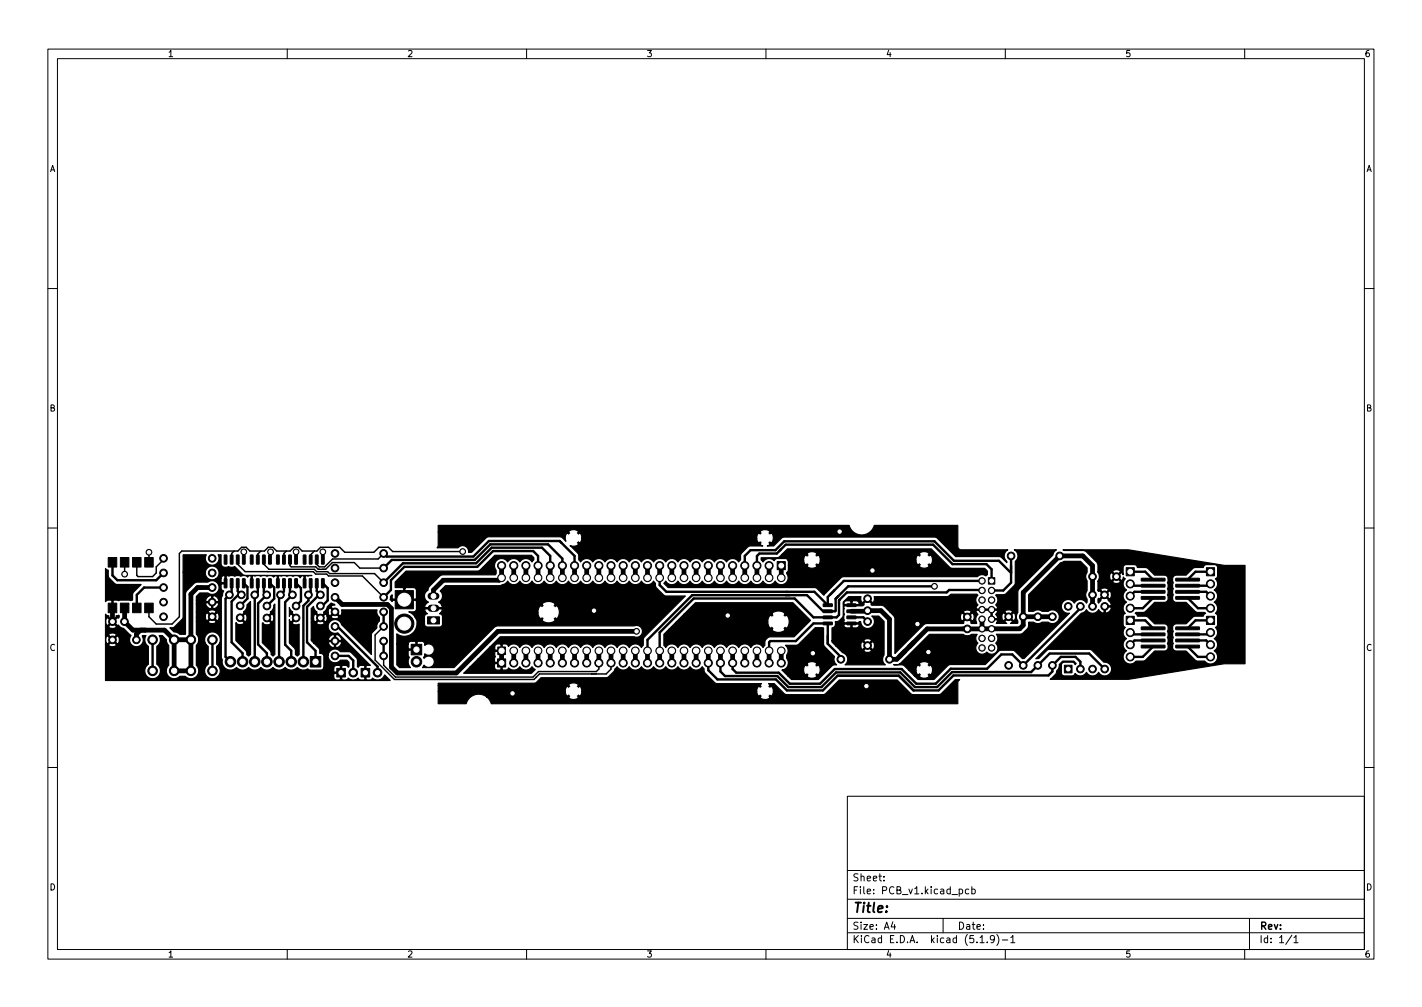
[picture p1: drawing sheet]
<svg xmlns="http://www.w3.org/2000/svg" width="297mm" height="210mm" viewBox="0 0 297 210" stroke-linecap="round" stroke-linejoin="round" font-family="sans-serif">
<defs><g id="words">
<text font-size="2.8" x="178" y="190.6">Title:</text>
<g font-size="2.1">
<text x="178" y="184">Sheet:</text>
<text x="178" y="186.7">File: PCB_v1.kicad_pcb</text>
<text x="178" y="196.9">KiCad E.D.A. kicad (5.1.9)-1</text>
<text x="178" y="194.1">Size: A4</text>
<text x="200" y="194.1">Date:</text>
<text x="263" y="194.1">Rev:</text>
<text x="263" y="196.9">Id: 1/1</text>
</g>
<g font-size="1.8">
<text x="35" y="11.9">1</text>
<text x="85" y="11.9">2</text>
<text x="135" y="11.9">3</text>
<text x="185" y="11.9">4</text>
<text x="235" y="11.9">5</text>
<text x="285" y="11.9">6</text>
<text x="10.3" y="35.9">A</text>
<text x="285.3" y="35.9">A</text>
<text x="10.3" y="85.9">B</text>
<text x="285.3" y="85.9">B</text>
<text x="10.3" y="135.9">C</text>
<text x="285.3" y="135.9">C</text>
<text x="10.3" y="185.9">D</text>
<text x="285.3" y="185.9">D</text>
<text x="35" y="199.9">1</text>
<text x="85" y="199.9">2</text>
<text x="135" y="199.9">3</text>
<text x="185" y="199.9">4</text>
<text x="235" y="199.9">5</text>
<text x="285" y="199.9">6</text>
</g>
</g></defs>
<g fill="none" stroke="#000" stroke-width=".21">
<path d="M10 10.2h277v190.1h-277zM12 12.2h273v186.1h-273zM60 10.2v2M110 10.2v2M160 10.2v2M210 10.2v2M260 10.2v2M10 60.2h2M285 60.2h2M10 110.2h2M285 110.2h2M10 160.2h2"/>
<path d="M177 166.3h108v32h-108zM285 160.2h2M60 198.3v2M110 198.3v2M160 198.3v2M177 194.8h108M177 191.8h108M177 187.8h108M177 181.8h108M184.6 183.8v.1M184.6 183v.1M186.5 192.5l-.4 1h1"/>
<path d="M186.9 193v1M197 191.8v3M200.4 185.7l.4-.1 .3 .3-.2 .7h-.5M202.4 185.7l-.5-.1-.3 .3 .2 .7h.6M203 185.7l.4-.1 .3 .3-.1 .7h-.6M203 185.1v1.5M204.7 195.8l.4-.5v1.5M204.7 196.8h.9M206.2 196.7v.1M207.7 196l-.3 .3-.4-.1-.1-.2 .1-.6 .4-.1 .2 .2a.99 .99 0 0 1-.3 1.3h-.3M208.2 195.1a1.72 1.72 0 0 1 0 2.3M209.4 196.3h1.1"/>
<path d="M210 198.3v2M211.1 195.8l.5-.5v1.5M211.1 196.8h.9M260 198.3v2M261 191.8v6.5M269.9 195.3l-1.3 1.9M270.3 195.8l.4-.5v1.5M270.3 196.8h.8"/>
</g>
<g fill="#000" stroke="#000" stroke-width=".21">
<path d="M22.6 116.4h1.8v2h-1.8zM25.1 116.4h1.8v2h-1.8zM27.7 116.4h1.8v2h-1.8zM30.2 116.4h1.8v2h-1.8zM46.9 115.9l.5 .1v1.7l-.1 .1-.5-.1zM48.1 115.9l.6 .1v1.7l-.1 .1-.5-.1zM49.4 115.9l.6 .1v1.7l-.2 .1-.4-.1zM50.7 115.9l.5 .1v1.7l-.1 .1-.5-.1zM52.3 115.9l.6 .1v1.7l-.1 .1-.5-.1zM53.6 115.9l.5 .1v1.7l-.1 .1-.4-.1zM54.9 115.9l.5 .1v1.7l-.1 .1-.5-.1zM56.1 115.9l.6 .1v1.7l-.1 .1-.5-.1z"/>
<path d="M57.8 115.9l.5 .1v1.7l-.1 .1-.5-.1zM59.1 115.9l.5 .1v1.7l-.1 .1-.5-.1zM60.3 115.9l.6 .1v1.7l-.1 .1-.5-.1zM61.6 115.9l.5 .1v1.7l-.1 .1-.4-.1zM63.4 115.9l.5 .1v1.7l-.1 .1-.5-.1zM64.6 115.9l.6 .1v1.7l-.1 .1-.5-.1zM65.9 115.9l.6 .1v1.7l-.2 .1-.4-.1zM67.2 115.9l.5 .1v1.7l-.1 .1-.5-.1zM162.3 117.3h1.7v1.7h-1.7zM22.6 125.9h1.8v2h-1.8zM25.1 125.9h1.8v2h-1.8zM27.7 125.9h1.8v2h-1.8z"/>
<path d="M30.2 125.9h1.8v2h-1.8zM46.9 120.9h.5v1.7l-.1 .2-.5-.2zM48.1 120.9h.6v1.7l-.1 .2-.5-.2zM49.4 120.9h.6v1.7l-.2 .2-.4-.2zM50.7 120.9h.5v1.7l-.1 .2-.5-.2zM52.3 120.9h.6v1.7l-.1 .2-.5-.2zM53.6 120.9h.5v1.7l-.1 .2-.4-.2zM54.9 120.9h.5v1.7l-.1 .2-.5-.2zM56.1 120.9h.6v1.7l-.1 .2-.5-.2zM57.8 120.9h.5v1.7l-.1 .2-.5-.2zM59.1 120.9h.5v1.7l-.1 .2-.5-.2zM60.3 120.9h.6v1.7l-.1 .2-.5-.2z"/>
<path d="M61.6 120.9h.5v1.7l-.1 .2-.4-.2zM63.4 120.9h.5v1.7l-.1 .2-.5-.2zM64.6 120.9h.6v1.7l-.1 .2-.5-.2zM65.9 120.9h.6v1.7l-.2 .2-.4-.2zM64.8 137.1h2.2v2.2h-2.2zM67.2 120.9h.5v1.7l-.1 .2-.5-.2zM82.6 123.3h3.8v3.8h-3.8zM85.9 134.5h2.2v2.2h-2.2zM89.3 128.8h2.5v1.5h-2.5zM104 135.1h1.6v1.6h-1.6zM103.9 137.6h1.7v1.7h-1.7zM172 129.9h1.8l.1 .4-.1 .2h-1.7z"/>
<path d="M172 128.6h1.8l.1 .5-.1 .1h-1.7zM172 127.4l1.8-.1 .1 .5-.1 .1h-1.7zM172 126.1h1.8l.1 .4-.1 .2h-1.7zM176.9 126.1h1.8l.1 .4-.1 .2h-1.7zM176.9 127.4l1.8-.1 .1 .5-.1 .1h-1.7zM176.9 128.6h1.8l.1 .5-.1 .1h-1.7zM176.9 129.9h1.8l.1 .4-.1 .2h-1.7zM206.5 120.6h1.3v1.4h-1.3zM235.2 128.7h1.7v1.7h-1.7zM235.2 118.5h1.7v1.7h-1.7zM238.4 130.9h4.8l.2 .4-.2 .2h-4.7l-.1-.1zM238.4 132.2h4.8l.2 .4-.2 .2h-4.7l-.1-.2z"/>
<path d="M238.4 133.5l4.8-.1 .2 .5-.2 .1h-4.7l-.1-.1zM238.4 134.7h4.8l.2 .5-.2 .1h-4.7l-.1-.1zM238.4 124.6l4.8-.1 .2 .5-.2 .1h-4.7l-.1-.1zM238.4 123.3h4.8l.2 .4-.2 .2h-4.7l-.1-.2zM238.4 122h4.8l.2 .5-.2 .1h-4.7l-.1-.1zM238.4 120.8l4.8-.1 .2 .5-.2 .1h-4.7l-.1-.1zM245.6 134.7h4.8l.2 .5-.2 .1h-4.7l-.1-.1zM245.6 133.5l4.8-.1 .2 .5-.2 .1h-4.7l-.1-.1zM245.6 132.2h4.8l.2 .4-.2 .2h-4.7l-.1-.2zM245.6 130.9h4.8l.2 .4-.2 .2h-4.7l-.1-.1zM245.6 120.8l4.8-.1 .2 .5-.2 .1h-4.7l-.1-.1zM245.6 122h4.8l.2 .5-.2 .1h-4.7l-.1-.1z"/>
<path d="M245.6 123.3h4.8l.2 .4-.2 .2h-4.7l-.1-.2zM245.6 124.6l4.8-.1 .2 .5-.2 .1h-4.7l-.1-.1zM252 128.7h1.7v1.7h-1.7zM252 118.5h1.7v1.7h-1.7zM70.3 139.6h1.8v1.8h-1.8zM75.4 139.6h1.8v1.8h-1.8zM222.3 138.9h1.6v1.6h-1.6z"/>
<circle cx="26" cy="119.9" r=".6"/>
<circle cx="31.1" cy="115.3" r=".6"/>
<circle cx="34.2" cy="116.6" r=".8"/>
<circle cx="34.2" cy="119.6" r=".8"/>
<circle cx="44.3" cy="119.6" r=".8"/>
<circle cx="44.3" cy="116.6" r=".8"/>
<circle cx="50.9" cy="115.2" r=".6"/>
<circle cx="56.5" cy="115.2" r=".6"/>
<circle cx="61.8" cy="115.2" r=".6"/>
<circle cx="67.4" cy="115.2" r=".6"/>
<circle cx="70" cy="115.6" r=".8"/>
<circle cx="70" cy="118.6" r=".8"/>
<circle cx="80.1" cy="118.6" r=".8"/>
<circle cx="80.1" cy="115.6" r=".8"/>
<circle cx="96.6" cy="115.2" r=".6"/>
<circle cx="104.8" cy="118.1" r=".85"/>
<circle cx="107.3" cy="118.1" r=".85"/>
<circle cx="109.9" cy="118.1" r=".85"/>
<circle cx="112.4" cy="118.1" r=".85"/>
<circle cx="114.9" cy="118.1" r=".85"/>
<circle cx="117.5" cy="118.1" r=".85"/>
<circle cx="120" cy="118.1" r=".85"/>
<circle cx="122.6" cy="118.1" r=".85"/>
<circle cx="125.1" cy="118.1" r=".85"/>
<circle cx="127.6" cy="118.1" r=".85"/>
<circle cx="130.2" cy="118.1" r=".85"/>
<circle cx="132.7" cy="118.1" r=".85"/>
<circle cx="135.3" cy="118.1" r=".85"/>
<circle cx="137.8" cy="118.1" r=".85"/>
<circle cx="140.3" cy="118.1" r=".85"/>
<circle cx="142.9" cy="118.1" r=".85"/>
<circle cx="145.4" cy="118.1" r=".85"/>
<circle cx="148" cy="118.1" r=".85"/>
<circle cx="150.5" cy="118.1" r=".85"/>
<circle cx="153" cy="118.1" r=".85"/>
<circle cx="155.6" cy="118.1" r=".85"/>
<circle cx="158.1" cy="118.1" r=".85"/>
<circle cx="160.7" cy="118.1" r=".85"/>
<circle cx="175.4" cy="111" r=".6"/>
<circle cx="182.2" cy="119.1" r=".6"/>
<circle cx="211.2" cy="116.1" r=".8"/>
<circle cx="221.4" cy="116.1" r=".8"/>
<circle cx="23.5" cy="129.8" r=".8"/>
<circle cx="23.5" cy="133.6" r=".8"/>
<circle cx="26" cy="129.8" r=".8"/>
<circle cx="28.5" cy="133.6" r=".8"/>
<circle cx="31.9" cy="133.6" r="1"/>
<circle cx="34.2" cy="125.7" r=".8"/>
<circle cx="34.2" cy="128.8" r=".8"/>
<circle cx="34.2" cy="122.7" r=".8"/>
<circle cx="36.4" cy="133.6" r="1"/>
<circle cx="39.9" cy="133.6" r="1"/>
<circle cx="44.3" cy="122.7" r=".8"/>
<circle cx="44.3" cy="125.7" r=".8"/>
<circle cx="44.3" cy="128.8" r=".8"/>
<circle cx="44.4" cy="133.6" r="1"/>
<circle cx="47.9" cy="124.2" r=".8"/>
<circle cx="48.1" cy="138.2" r="1.1"/>
<circle cx="50.2" cy="129" r=".8"/>
<circle cx="50.2" cy="126.5" r=".8"/>
<circle cx="50.4" cy="124.2" r=".8"/>
<circle cx="50.7" cy="138.2" r="1.1"/>
<circle cx="53.2" cy="124.2" r=".8"/>
<circle cx="53.2" cy="138.2" r="1.1"/>
<circle cx="55.7" cy="124.2" r=".8"/>
<circle cx="55.8" cy="126.5" r=".8"/>
<circle cx="55.8" cy="129" r=".8"/>
<circle cx="55.8" cy="138.2" r="1.1"/>
<circle cx="58.3" cy="138.2" r="1.1"/>
<circle cx="58.6" cy="124.2" r=".8"/>
<circle cx="60.8" cy="138.2" r="1.1"/>
<circle cx="61.1" cy="124.2" r=".8"/>
<circle cx="61.8" cy="126.5" r=".8"/>
<circle cx="61.8" cy="129" r=".8"/>
<circle cx="63.4" cy="138.2" r="1.1"/>
<circle cx="64.4" cy="124.2" r=".8"/>
<circle cx="66.9" cy="126.5" r=".8"/>
<circle cx="66.9" cy="124.2" r=".8"/>
<circle cx="66.9" cy="129" r=".8"/>
<circle cx="70" cy="136.9" r=".8"/>
<circle cx="70" cy="127.8" r=".8"/>
<circle cx="70" cy="124.7" r=".8"/>
<circle cx="70" cy="121.7" r=".8"/>
<circle cx="70" cy="133.9" r=".8"/>
<circle cx="70" cy="130.8" r=".8"/>
<circle cx="80.1" cy="136.9" r=".8"/>
<circle cx="80.1" cy="130.8" r=".8"/>
<circle cx="80.1" cy="121.7" r=".8"/>
<circle cx="80.1" cy="133.9" r=".8"/>
<circle cx="80.1" cy="124.7" r=".8"/>
<circle cx="80.1" cy="127.8" r=".8"/>
<circle cx="84.5" cy="130.2" r="2"/>
<circle cx="87" cy="138.2" r="1.1"/>
<circle cx="104.8" cy="120.6" r=".8"/>
<circle cx="107.3" cy="135.9" r=".8"/>
<circle cx="107.3" cy="120.6" r=".8"/>
<circle cx="107.3" cy="138.4" r=".85"/>
<circle cx="109.9" cy="135.9" r=".8"/>
<circle cx="109.9" cy="120.6" r=".8"/>
<circle cx="109.9" cy="138.4" r=".85"/>
<circle cx="112.4" cy="120.6" r=".8"/>
<circle cx="112.4" cy="135.9" r=".8"/>
<circle cx="112.4" cy="138.4" r=".85"/>
<circle cx="114.9" cy="120.6" r=".8"/>
<circle cx="114.9" cy="135.9" r=".8"/>
<circle cx="114.9" cy="138.4" r=".85"/>
<circle cx="117.5" cy="120.6" r=".8"/>
<circle cx="117.5" cy="135.9" r=".8"/>
<circle cx="117.5" cy="138.4" r=".85"/>
<circle cx="120" cy="120.6" r=".8"/>
<circle cx="120" cy="135.9" r=".8"/>
<circle cx="120" cy="138.4" r=".85"/>
<circle cx="122.6" cy="135.9" r=".8"/>
<circle cx="122.6" cy="120.6" r=".8"/>
<circle cx="122.6" cy="138.4" r=".85"/>
<circle cx="124.1" cy="127.5" r=".6"/>
<circle cx="125.1" cy="135.9" r=".8"/>
<circle cx="125.1" cy="120.6" r=".8"/>
<circle cx="125.1" cy="138.4" r=".85"/>
<circle cx="127.6" cy="135.9" r=".8"/>
<circle cx="127.6" cy="120.6" r=".8"/>
<circle cx="127.6" cy="138.4" r=".85"/>
<circle cx="130.2" cy="135.9" r=".8"/>
<circle cx="130.2" cy="120.6" r=".8"/>
<circle cx="130.2" cy="138.4" r=".85"/>
<circle cx="132.7" cy="135.9" r=".8"/>
<circle cx="132.7" cy="120.6" r=".8"/>
<circle cx="132.7" cy="138.4" r=".85"/>
<circle cx="133" cy="131.8" r=".6"/>
<circle cx="135.3" cy="135.9" r=".8"/>
<circle cx="135.3" cy="120.6" r=".8"/>
<circle cx="135.3" cy="138.4" r=".85"/>
<circle cx="137.8" cy="120.6" r=".8"/>
<circle cx="137.8" cy="135.9" r=".8"/>
<circle cx="137.8" cy="138.4" r=".85"/>
<circle cx="140.3" cy="135.9" r=".8"/>
<circle cx="140.3" cy="120.6" r=".8"/>
<circle cx="140.3" cy="138.4" r=".85"/>
<circle cx="142.9" cy="135.9" r=".8"/>
<circle cx="142.9" cy="120.6" r=".8"/>
<circle cx="142.9" cy="138.4" r=".85"/>
<circle cx="145.4" cy="135.9" r=".8"/>
<circle cx="145.4" cy="120.6" r=".8"/>
<circle cx="145.4" cy="138.4" r=".85"/>
<circle cx="148" cy="135.9" r=".8"/>
<circle cx="148" cy="120.6" r=".8"/>
<circle cx="148" cy="138.4" r=".85"/>
<circle cx="150.5" cy="135.9" r=".8"/>
<circle cx="150.5" cy="120.6" r=".8"/>
<circle cx="150.5" cy="138.4" r=".85"/>
<circle cx="152" cy="128.5" r=".6"/>
<circle cx="153" cy="135.9" r=".8"/>
<circle cx="153" cy="120.6" r=".8"/>
<circle cx="153" cy="138.4" r=".85"/>
<circle cx="155.6" cy="135.9" r=".8"/>
<circle cx="155.6" cy="120.6" r=".8"/>
<circle cx="155.6" cy="138.4" r=".85"/>
<circle cx="158.1" cy="120.6" r=".8"/>
<circle cx="158.1" cy="135.9" r=".8"/>
<circle cx="158.1" cy="138.4" r=".85"/>
<circle cx="160.7" cy="135.9" r=".8"/>
<circle cx="160.7" cy="120.6" r=".8"/>
<circle cx="160.7" cy="138.4" r=".85"/>
<circle cx="163.2" cy="120.6" r=".8"/>
<circle cx="163.2" cy="135.9" r=".8"/>
<circle cx="163.2" cy="138.4" r=".85"/>
<circle cx="169.8" cy="136.4" r=".6"/>
<circle cx="175.6" cy="137.7" r=".8"/>
<circle cx="181.2" cy="125" r=".8"/>
<circle cx="181.2" cy="134.8" r=".8"/>
<circle cx="181.2" cy="129.8" r=".8"/>
<circle cx="181.2" cy="127.5" r=".8"/>
<circle cx="185.8" cy="137.7" r=".8"/>
<circle cx="191.6" cy="130.3" r=".6"/>
<circle cx="193.9" cy="136.1" r=".6"/>
<circle cx="195.2" cy="122.4" r=".6"/>
<circle cx="202.1" cy="128.8" r=".8"/>
<circle cx="202.1" cy="131.3" r=".8"/>
<circle cx="205.1" cy="131.3" r=".67"/>
<circle cx="205.1" cy="135.3" r=".67"/>
<circle cx="205.1" cy="133.3" r=".67"/>
<circle cx="205.1" cy="121.3" r=".67"/>
<circle cx="205.1" cy="127.3" r=".67"/>
<circle cx="205.1" cy="123.3" r=".67"/>
<circle cx="205.1" cy="129.3" r=".67"/>
<circle cx="205.1" cy="125.3" r=".67"/>
<circle cx="207.1" cy="131.3" r=".67"/>
<circle cx="207.1" cy="135.3" r=".67"/>
<circle cx="207.1" cy="133.3" r=".67"/>
<circle cx="207.1" cy="127.3" r=".67"/>
<circle cx="207.1" cy="123.3" r=".67"/>
<circle cx="207.1" cy="129.3" r=".67"/>
<circle cx="207.1" cy="125.3" r=".67"/>
<circle cx="210.7" cy="128.8" r=".8"/>
<circle cx="210.7" cy="138.9" r=".8"/>
<circle cx="213.7" cy="138.9" r=".8"/>
<circle cx="213.7" cy="128.8" r=".8"/>
<circle cx="216.8" cy="128.8" r=".8"/>
<circle cx="216.8" cy="138.9" r=".8"/>
<circle cx="219.8" cy="128.8" r=".8"/>
<circle cx="219.8" cy="138.9" r=".8"/>
<circle cx="223.1" cy="126.6" r=".8"/>
<circle cx="225.7" cy="139.7" r=".8"/>
<circle cx="225.7" cy="126.6" r=".8"/>
<circle cx="228.2" cy="120.4" r=".8"/>
<circle cx="228.2" cy="124.2" r=".8"/>
<circle cx="228.2" cy="139.7" r=".8"/>
<circle cx="228.2" cy="126.6" r=".8"/>
<circle cx="230.7" cy="124.2" r=".8"/>
<circle cx="230.8" cy="139.7" r=".8"/>
<circle cx="230.8" cy="126.6" r=".8"/>
<circle cx="233.2" cy="120.4" r=".8"/>
<circle cx="236.1" cy="137.2" r=".85"/>
<circle cx="236.1" cy="132.1" r=".85"/>
<circle cx="236.1" cy="134.6" r=".85"/>
<circle cx="236.1" cy="127" r=".85"/>
<circle cx="236.1" cy="124.5" r=".85"/>
<circle cx="236.1" cy="121.9" r=".85"/>
<circle cx="252.9" cy="132.1" r=".85"/>
<circle cx="252.9" cy="134.6" r=".85"/>
<circle cx="252.9" cy="137.2" r=".85"/>
<circle cx="252.9" cy="127" r=".85"/>
<circle cx="252.9" cy="121.9" r=".85"/>
<circle cx="252.9" cy="124.5" r=".85"/>
<circle cx="31.9" cy="140.1" r="1"/>
<circle cx="36.4" cy="140.1" r="1"/>
<circle cx="39.9" cy="140.1" r="1"/>
<circle cx="44.4" cy="140.1" r="1"/>
<circle cx="73.8" cy="140.5" r=".9"/>
<circle cx="78.9" cy="140.5" r=".9"/>
<circle cx="107.1" cy="144.8" r=".6"/>
<circle cx="181" cy="143.3" r=".6"/>
</g>
<path d="M90.1 124.5h1M90.1 127h1" fill="none" stroke="#000" stroke-width="1.5"/>
<g fill="none" stroke="#000" stroke-width="1">
<path d="M104.8 117.9v2.5M107.3 117.9v2.5M109.9 117.9v2.5M112.4 117.9v2.5M114.9 117.9v2.5M117.5 117.9v2.5M120 117.9v2.5M122.6 117.9v2.5M125.1 117.9v2.5M127.6 117.9v2.5M130.2 117.9v2.5M132.7 117.9v2.5"/>
<path d="M135.3 117.9v2.5M137.8 117.9v2.5M140.3 117.9v2.5M142.9 117.9v2.5M145.4 117.9v2.5M148 117.9v2.5M150.5 117.9v2.5M153 117.9v2.5M155.6 117.9v2.5M158.1 117.9v2.5M160.7 117.9v2.5M163.2 117.9v2.5"/>
<path d="M23.5 126.9v2.9M26 126.9v2.9l1.8 1.8h6.6l2 2M29.3 131.6l-.8 .8v1.2M36.4 133.6h3.5M44.3 122.7h-3l-1.4 1.4v16h-3.5v-6.5M70 124.7l1.5 1.5h9.4l.9 .8v12.3l1.2 1.2h12.3l8.7-8.7h29M86 129.9l-.4 .4M104.8 135.6v2.6M104.8 120.6l-.5 .6h-11.7l-2 2v1.3M107.3 135.6v2.6M109.9 135.6v2.6M112.4 135.6v2.6"/>
<path d="M114.9 135.6v2.6M117.5 135.6v2.6M120 135.6v2.6M122.6 135.6v2.6M125.1 135.6v2.6M127.6 135.6v2.6M130.2 135.6v2.6M132.7 135.6v2.6M135.3 135.6v2.6M137.8 135.6v2.6M140.3 135.6v2.6M142.9 135.6v2.6"/>
<path d="M145.4 135.6v2.6M148 135.6v2.6M150.5 135.6v2.6M153 135.6v2.6M155.6 135.6v2.6M158.1 135.6v2.6M160.7 135.6v2.6M163.2 135.6v2.6M177.9 127.6l6.1-.1 1.8 1.8v8.4h1.5l6.4-6.4h11.4M205.1 129.3v2M213.7 128.8h6.1M228.2 120.4v-2.3l-2-2h-4.8l-7.7 7.6v6.9l-.7 .7h-7.9"/>
<path d="M228.2 120.6v6"/>
</g>
<g fill="none" stroke="#000" stroke-width=".5">
<path d="M23.5 117.4v2.7l1 1.1h8.1l1.6-1.6M80.1 115.6l.7 .6h18.1l3.2-3.2h14.8l3.1 3.1v1.8M112.4 117.9v-1.8l-1-1h-8.4l-3.3 3.3h-15.2l-2.8 2.8v2l-1.6 1.5M114.9 117.9v-1.8l-1.7-1.7h-10.5l-3.2 3.2h-15.3l-4.1 4.1M117.5 117.9v-1.3l-3-2.9h-12.1l-3.2 3.2h-17.4l-1.7 1.7M155.6 117.9v-1.8l1.2-1.2h5.2l1.8-1.9h31.4l4.1 4.1h9.4l2.5 2.5M158.1 117.9v-1.8l.5-.5h3.7l1.8-1.9h30.8l4.1 4.1h7.1l1 1.1v2.4M211.2 116.1v5.6l-1.6 1.6h-2.5M236.1 119.4h3.1l1.7 1.6M252.9 119.4h-3.2l-1.6 1.6M31.9 133.6v6.5M34.2 122.7h-4.1l-1.5 1.5v2.7"/>
<path d="M44.4 133.6v6.5M48.4 121.8v1.9l-1.3 1.3v12.2l1 1M49.7 121.8v1.6l.7 .8h-.6l-1.4 1.4v8.5l2.3 2.3v1.8M50.9 121.8l.8 .7v2.5l-1.5 1.5M53.8 121.8v1.8l-.6 .6v14M55.1 121.8v1.8l.6 .6-1.8 1.8v8.6l1.9 1.8v1.8M56.4 121.8l.9 .9v2.3l-1.5 1.5M59.3 121.8v1.7l-1 1v13.7M60.6 121.8v1.9l.5 .5-1.5 1.5v8.9l1.2 1.3v2.3M61.8 121.8l1.1 1v2.7l-1.1 1M64.9 121.8v1.9l-.5 .5v1.2l-1 1.1v11.7M66.2 121.8v1.6l.7 .8h-.3l-2.5 2.5v7.4l1.8 1.8v2.3"/>
<path d="M67.4 121.8l1.1 1v2.6l-1.2 1.1M70 136.9h2.8l1 1v2.6M70 130.8h.5l8.4 8.4v1.3M80.1 127.8v3M80.1 133.9v3M137.8 120.4v1.8l1.4 1.4h30.9l2.8 2.8v-1.8l3.4-3.3h28.8M148 138.2v1.7l1.9 2h12.2l2.3 2.3h7.5l3.1-3.1h12.8l3 3.1h5.2l3.2-3.2h19.8l.8-.8v-1.3l1.8-1.7h3.1l1 1v1.5M150.5 138.2v2l.9 1h11l2.3 2.3h6.9l3.1-3.1h13.4l3 3.1h4.7l3.1-3.2h16.5l3.9-3.8h8.2l3.3 3.2M172.9 130.2v4.2l2.7 2.8M173.5 130.2h-3.6l-3.7 3.7h-5.3l-.2 .2v1.5M177.9 128.9h2.4l.9 .9M195.2 122.4h-18l-2.6 2.6v2.5l-.2 .1h-2.5l-3.3-3.3h-24l-9.3 9.3v2"/>
<path d="M205.1 123.3l-6.9-.1-.5 .5h-20.8l-1.6 1.6v3.1l-.5 .5h-4.9l-3.9-3.9h-21.1l-7.1 7.1v3.5M225.7 126.6v.4l-12 11.9-2.2-2.3h-2.3l-3 3h-7.6l-3.1 3.2h-4.1l-3.1-3.1h-13.9l-3.1 3.1h-6.3l-2.3-2.3h-8.9l-.8-.8v-1.5M236.1 121.9l.4 .4h4.4M236.1 132.1l.4 .4h4.4M236.1 129.5h3.1l1.7 1.7M240.9 124.8l-2.2 2.2h-2.6M240.9 123.6h-3.9l-.9 .9M240.9 135l-2.2 2.2h-2.6M240.9 133.7h-3.9l-.9 .9M248.1 124.8l2.1 2.2h2.7M248.1 123.6h3.9l.9 .9M248.1 135l2.1 2.2h2.7"/>
<path d="M248.1 133.7h3.9l.9 .9M252.9 121.9l-.4 .4h-4.4M252.9 132.1l-.4 .4h-4.4M252.9 129.5h-3.2l-1.6 1.7"/>
</g>
<g fill="none" stroke="#000" stroke-width=".3">
<path d="M26 117.4v2.5M31.1 115.3v2.1M34.2 116.6v.2l-1.6 1.6v1.2l-.7 .8h-3.1l-.2-.3v-2.7M48.9 115.1l-.5 .5v1.2M49.7 116.8v1l1.5 1.6h14.3l.5 .5h2.2l.4 .4h7.1l4.4 4.4M50.9 115.2v1.6M54.5 115.1l-.7 .6v1.1M55.1 116.8v1l1.1 1.1h9.5l.5 .5h2.2l.4 .4h9.4l1.9 1.9M56 119.4h.1M56.5 115.2l-.1 .1v1.5M59.8 115.1l-.5 .5v1.2M60.6 116.8v1.3l.2 .3h5.2l.5 .5h1.5l1.4-1.4h4.6l1.2 1.1h4.9"/>
<path d="M61.8 115.2v1.6M65.7 115.1l-.8 .7v1M66.7 118.9h.1M67.4 115.2v1.6M80.1 115.6l-1.1 1.1h-9.5l-1.7 1.7h-1.1l-.5-.5v-1.1M96.6 115.2h-14.6l-.9-.9h-2l-1 1h-6.1l-1-1h-4l-.8 .8h-3.1l-.8-.8h-.9l-.8 .8h-2.8l-.8-.8h-1l-.8 .8h-3l-.8-.8h-.9l-.8 .8h-11.7l-.5 .5v13.2l-1.6 1.5h-3.3l-1.5-1.5v-1.9M80.1 130.8l-1.7 1.8v5.2l4 4.1h29.1l1.2-1.2h13.9l1-1v-1.5M80.1 136.9v2l2.5 2.5h28.7l1.2-1.2h12.1l.5-.5v-1.5M177.3 128.9h.6"/>
</g>
<g fill="#000" stroke="#000" stroke-width=".25">
<path d="M22 118.7l.6 .3 .2 1.6 1.4 1.4h5.3l-1.7 1.7-.1 1.6-.4 .1-.4-.1h-1.8l-.3 .1-1-.1-.2 .2v1.6h-.3l.1-1.6-.2-.2h-.7l-.5 .3zM22 128.2l.4 .3 .3 .1v.2l.8 .8 .8-.8-.1-.2 .7-.1-.2 .6-.2-.1-.8 .8 .8 .8 .2-.1 .6 .6 .5 .1 1.6 1.4a1.46 1.46 0 0 0 0 2 1.46 1.46 0 0 0 1.9 .1 1.46 1.46 0 0 0 .4-1.9l.8-.1a1.62 1.62 0 0 0 .5 2.3v3.7l-.2 .1a1.64 1.64 0 0 0-.1 2.4 1.64 1.64 0 0 0 2.4-.1 1.64 1.64 0 0 0-.3-2.4v-3.7l.1-.2a1.63 1.63 0 0 0 .4-2.1h.6l.8 .8 .2 .8 .3 .5v4.1a1.64 1.64 0 0 0 0 2.3 1.64 1.64 0 0 0 2.4 0 2.52 2.52 0 0 1 1.8 .4 1.64 1.64 0 0 0 1.9-.7 1.64 1.64 0 0 0-.3-2v-4.1l.5-.7v-.7h1.2l.2 .9 .6 .7v3.7a1.64 1.64 0 0 0-.5 2.3 1.64 1.64 0 0 0 2.4 .4h24.3l.1 .3 .3 .2 .9 .1 .1-.2v-1.2h-1.2l-.2 .1v.7h-24.3a1.63 1.63 0 0 0-.1-2.7v-3.7l.1-.2a1.64 1.64 0 0 0-.2-2.7 1.64 1.64 0 0 0-2.5 1.3h-1.2l-.5-1v-2.6h2.5l.1 .2 .8 .2 .7-.2v-.2l-.8-.8-.8 .8h-2.5v-1h1.9a.63 .63 0 0 0 .4 .8l.8-.8h.4l.8 .8 .3-.1 .2-.8-.2-.7h-.3l-.8 .8h-.4l-.8-.8a.78 .78 0 0 0-.4 .8h-1.9v-1h2.5l.8 .8 .8-.8v-.3l-.8-.2-.7 .2-.1 .3h-2.5v-1.7h1.9l.4 .6 .7 .4 .2-.1v-1.1h.2v1.1a.95 .95 0 0 0 1.2-1.1h-2.5l-.2 .2h-1.9v-.7h1.9l.2 .2h1.1v-1.1h.2v1.1h1.2l.1-.2a1.17 1.17 0 0 0-1.5-.9 1.07 1.07 0 0 0-1.3 .9h-1.9v-.9l.7-.7h1.7a1.44 1.44 0 0 0 2-.1 1.44 1.44 0 0 0 0-2 1.44 1.44 0 0 0-2-.2l-2.6 .1-2 2-.1 8.8a2.52 2.52 0 0 1-1.8-.4l-.6-.1-.8-.8 .9-.1 1.6-1.7 .2-.4 .1-9.4h4.6v.3a1.44 1.44 0 0 0 2.2 1h1.1v.7l.1 .2h.7v-1.4l-.2-.1-.4 .2-.2 .4h-1.1a1.44 1.44 0 0 0 0-2.4 1.44 1.44 0 0 0-2.2 1.1h-4.6v-3.6l4.8-.1a1.44 1.44 0 0 0 1.2 2.2 1.44 1.44 0 0 0 1.3-2.2h.6v1.9a1.04 1.04 0 0 0 1.6 .6 1.28 1.28 0 0 0 1.2 0l1.6 1.6 .4 .2 14.2 .1-.9 .1-.4-.1-.1 .1v1.6h-.3v-1.6a.47 .47 0 0 0-.5-.1 .47 .47 0 0 0-.3 .4 1.18 1.18 0 0 0-1.5-.3 1.24 1.24 0 0 0-1.3 0 1.24 1.24 0 0 0-1.2 0l-.4-.1-.1 .1v1.6h-.3v-1.6l-.2-.1-.5 .3-.1-.1a1.43 1.43 0 0 0-1.4-.1 1.24 1.24 0 0 0-1.2 0 1.24 1.24 0 0 0-1.2 0l-.4-.1-.2 .1v1.6h-.3l.1-1.6-.2-.1-.6 .3-.1-.1a1.43 1.43 0 0 0-1.4-.1 1.24 1.24 0 0 0-1.2 0 1.24 1.24 0 0 0-1.2 0l-.4-.1-.2 .1 .1 1.6h-1l-.1 .2v.7a.63 .63 0 0 0 .5 .6l-.5 1.6v12.2l.3 .5a1.73 1.73 0 0 0 .8 2 1.73 1.73 0 0 0 2.1-.3 1.72 1.72 0 0 0 2.5 0 1.72 1.72 0 0 0 2.6 0 1.72 1.72 0 0 0 2.5 0 1.72 1.72 0 0 0 2.6 0 1.72 1.72 0 0 0 2.5 0 1.96 1.96 0 0 0 2.3 .3l.4 .2h2.2l.6-.3h2.1v.6l.2 .1h1.2v-1.2l-.1-.2h-.7a.64 .64 0 0 0-.6 .7h-2.1v-2.8h.9v.3a1.44 1.44 0 0 0 1.1 1.2 1.44 1.44 0 0 0 1.5-.5h1.4l.4 .5v.9l-.2 .1-.4-.4h-.8l-.1 .2v2.7l.1 .2h.8l.4-.4a1.52 1.52 0 0 0 2.1 0l.5 .4h.7l.2-.2v-2.7l-.2-.2h-.6l-.3 .1-.3 .3-.1-.1-.1-1.6-1.3-1.4-.5-.1h-1.7a1.44 1.44 0 0 0-1.5-.5 1.44 1.44 0 0 0-1.1 1.2h-.9l-.3-.3-.5-.1-.1-1-1.2-1.2h3.1l.3 .6 .7 .4 .2-.1v-1.1h.3v1.1a.95 .95 0 0 0 1.1-1.1h-2.5l-.1 .2h-3.1l-.5-.5v-.2h3.6l.1 .2h1.1v-1.1h.3v1.1h1.1a1.03 1.03 0 0 0-1.4-1.1 1.07 1.07 0 0 0-1.2 .9h-3.6v-3.5h1.1l.1 .3 .8 .2 .7-.2v-.3l-.8-.8-.8 .8h-1.1v-.9h.5a.63 .63 0 0 0 .4 .7l.8-.8h.4l.8 .8h.3l.1-.3v-.8h.9v.3l.8 .2 .7-.2 .1-.3-.8-.8-.8 .8h-.9l-.1-.4-.3-.1-.8 .8h-.4l-.8-.8-.2 .1-.2 .8h-.5v-2l.5-.5 .2 .6 .5 .6-.1 .2 .8 .8 .8-.8v-.2h.8a.63 .63 0 0 0 .5 .8l.8-.8-.8-.9a.78 .78 0 0 0-.5 .9h-.9l.4-.4 .4-.7 .8-.8 .8 .4-.8 .2v.3l1.8 1.8a.99 .99 0 0 0 .4-1.3h7.4v.9l.5 .7v.8l-.5 .7-.1 .7-1.1 1.3v4.2l-6.2-6.2a1.44 1.44 0 0 0-1.9-1 1.44 1.44 0 0 0-.9 1.9 1.44 1.44 0 0 0 1.9 .8l6.9 6.8h-.8l-.1 .2v2.7l.1 .2h.8l.5-.4a1.54 1.54 0 0 0 2.4-.7l1.2 1.2h-59.5v-7.5h.7a.96 .96 0 0 0 1.6 0l-.8-.8-.8 .8h-.7v-.9l.3 .6 .2 .1 .8-.8h.4l.8 .8a.96 .96 0 0 0 0-1.6l-.8 .8h-.4l-.8-.8-.2 .1-.3 .8v-1.1h.7l.8 .8 .8-.8a.96 .96 0 0 0-1.6 0h-.7v-1.8h.7l.1 .2 .8 .2 .6-.2 .1-.2-.8-.8-.8 .8h-.7l.1-.9a.63 .63 0 0 0 .4 .7l.8-.8-.8-.8a.78 .78 0 0 0-.4 .9zM84.8 119.2h15.1l.4-.2 3.1-3.1h7.6l.5 .5v.5l-.4 .4-.1-.1a1.49 1.49 0 0 0-2.4 .1 1.48 1.48 0 0 0-2.6 0 1.49 1.49 0 0 0-2.1-.4 1.49 1.49 0 0 0-.3 2.2v.7l-.1 .2h-11.1l-.6 .3-2.2 2.3a1.37 1.37 0 0 1-.7 1.1 1.39 1.39 0 0 0 .6 2l-.7 .6-.1 .4 .1 .2h3.5l.1-.2-.2-.4h21l1.4 1.3 1.4-1.3-.2-.4a2.25 2.25 0 0 0-2.4 0l-.2 .4h-21l-.6-.6a1.38 1.38 0 0 0 .3-2.3l1.2-1.1h11.2l1.2-.4 .5-.6 .2 .3a1.44 1.44 0 0 0 2.4-.3 1.44 1.44 0 0 0 2.5 0 1.44 1.44 0 0 0 2.6 0 1.44 1.44 0 0 0 2.5 0 1.44 1.44 0 0 0 2.5 0 1.44 1.44 0 0 0 2.6 0 1.44 1.44 0 0 0 2.5 0 1.44 1.44 0 0 0 2.6 0 1.44 1.44 0 0 0 2.5 0 1.44 1.44 0 0 0 2.5 0 1.44 1.44 0 0 0 2.6 0 1.44 1.44 0 0 0 2.5 0l.4 .5 .2 .9 1.8 1.7h4.3l-8.6 8.6-.2 .4v1.3l-.4 .5a1.44 1.44 0 0 0-2.6 0 1.44 1.44 0 0 0-2.5 0 1.44 1.44 0 0 0-2.5 0 1.44 1.44 0 0 0-2.6 0 1.44 1.44 0 0 0-2.5 0 1.44 1.44 0 0 0-2.6 0 1.44 1.44 0 0 0-2.5 0 1.44 1.44 0 0 0-2.5 0 1.44 1.44 0 0 0-2.6 0 1.44 1.44 0 0 0-2.5 0 1.44 1.44 0 0 0-2.4-.2l-.2-.4-.3-.1-.6-.1-.2 .2v5.2l.2 .1h.6l.5-.5a1.48 1.48 0 0 0 2.4-.2 1.48 1.48 0 0 0 2.5 0l.7 .6-.8 .8h-14.1l1.3-1.3h5.1a.64 .64 0 0 0 .6 .6h.6l.1-.1v-1.2h-1.2l-.1 .1v.6h-5.1l1.7-1.7h3.4v.5l.1 .2h1.2v-2.3h-1.1l-.2 .2v.5a.49 .49 0 0 1 0 .7v.2h-3.4l2.5-2.5h.9v.5l.2 .2h1.1v-1.2l-.1-.2h-.5a.64 .64 0 0 0-.7 .7h-.9l2.1-2.1h28.1a1.24 1.24 0 0 0 1.6-1.2 1.24 1.24 0 0 0-1.7-1.1h-28.7l-.6 .3-8.4 8.4h-6.6l.4-.5a1.19 1.19 0 0 0 1.8 .1 1.19 1.19 0 0 0-.1-1.7 1.19 1.19 0 0 0-1.7 .2l-.1-.3 .2-.2v-.5a1.19 1.19 0 0 0 1.7 0 1.19 1.19 0 0 0 0-1.7 1.19 1.19 0 0 0-1.7 0 .69 .69 0 0 0-.6-.9h-.8l-.2 .2v1.7h-1.7l-.1 .1v.8a1.1 1.1 0 0 1 0 1.3v.7l.5 .7h-2.3l-.6-.6v-4.3h2.4v.8l.1 .2h1.5v-1.4l-.2-.2h-.9l-.4 .2-.1 .4h-2.4v-2.2l.3 .3a2.64 2.64 0 0 0 3.2-.6 2.64 2.64 0 0 0 .3-3.2h2v1.5a.64 .64 0 0 0 .6 .6h2.7l.4-.5v-1h20.8l.2 .3a2.25 2.25 0 0 0 2.4 0l.2-.3-1.4-1.4-1.4 1.4h-20.8v-.9l-.6-.4 .3-.2h20.3l.1 .8 .2 .3 .3 .2 1.4-1.4h.4l1.4 1.4a1.74 1.74 0 0 0 0-2.8l-1.4 1.4h-.4l-1.4-1.4-.3 .2-.2 .4-.1 .9h-20.3a.49 .49 0 0 0 .2-.8h-3.5l-.1 .2 .1 .4 .5 .4-.5 .2-.1 .5h-2l-.6-.6-.7-.4 1.1-.1 .4-.2 .1-2-.2-.2h-4.7l-.2 .3-.4-.4 .1-.7 .3-.3v.7l.2 .2h2.2v-2.3h.3v2.3h2.2l.2-.2v-1.6a.64 .64 0 0 0-.6-.6h-1.7l-.1 .1-.4-.1h-1.7v-1.2zM91.5 109.7h85.9l.4 .9 .6 .6 .6 .3 .9 .2 .7-.1 1-.4 .6-.7 .4-.8h17.5v4.3a.73 .73 0 0 0 .7 .8h9.7l-.2 .2a1.44 1.44 0 0 0 0 2.2v.3l-1.1-1.2-.5-.1h-9.1l-3.8-3.8-.6-.3h-31.4l-.6 .3-1.6 1.6h-1.3l.4-.2 .1-.3-1-1-1 1 .1 .3 .4 .2h-2.5l-.7 .2-1.3 1.4-.1 1.3-.4 .4-.1-.1a1.49 1.49 0 0 0-2.4 .1 1.48 1.48 0 0 0-2.6 0 1.48 1.48 0 0 0-2.5 0 1.48 1.48 0 0 0-2.6 0 1.48 1.48 0 0 0-2.5 0 1.48 1.48 0 0 0-2.5 0 1.48 1.48 0 0 0-2.6 0 1.48 1.48 0 0 0-2.5 0 1.48 1.48 0 0 0-2.6 0 1.48 1.48 0 0 0-2.5 0 1.48 1.48 0 0 0-2.5 0 1.48 1.48 0 0 0-2.6 0 1.48 1.48 0 0 0-2.5 0l-.4-.4-.1-1.3-1.7-1.7 1.1 .1 .5-.2 .1-.3-1.2-1.2h.4l1 1 .3-.1 .2-.8h36.6a.9 .9 0 0 0 .5 .9l1-1h.4l1 1 .3-.1 .2-.9-.2-.9-.3-.1-1 1h-.4l-1-1a1.02 1.02 0 0 0-.5 1.1h-36.6v-.1a.9 .9 0 0 0-.5-1l-1 1h-.4l-1-1-.3 .1-.2 .6 .1 1-.8-.8-.5-.1h-14.9l-.5 .2-3 3h-.6a1.24 1.24 0 0 0-.8-1.3 1.24 1.24 0 0 0-1.4 .4h-4.4l.2-.6v-2.7h27.3l1 1 1-1h38l1 1 1-1a1.25 1.25 0 0 0-2 0h-38l-.1-.3-1-.2-.8 .2-.1 .3h-27.3zM139.1 121.3a1.44 1.44 0 0 0 2.5 0 1.44 1.44 0 0 0 2.5 0 1.44 1.44 0 0 0 2.6 0 1.44 1.44 0 0 0 2.5 0 1.44 1.44 0 0 0 2.6 0 1.44 1.44 0 0 0 2.5 0 1.44 1.44 0 0 0 2.5 0 1.44 1.44 0 0 0 2.6 0 1.44 1.44 0 0 0 2.5 0 1.44 1.44 0 0 0 2.1 .6 1.44 1.44 0 0 0 .3-2.1v-.3l.4-.4v-1h3.9a1.25 1.25 0 0 0 2 0h21.4a1.25 1.25 0 0 0 2.1 0l-1-1-1.1 1h-21.4l-1-1-1 1h-3.9l-.1-1.1h3.3a.9 .9 0 0 0 .5 .9l1-1h.4l1 1a.96 .96 0 0 0 .5-.9h20a.9 .9 0 0 0 .6 .9l1-1h.3l1.1 1a1.25 1.25 0 0 0 0-2l-1.1 1h-.3l-1-1a1.02 1.02 0 0 0-.6 1.1h-20l.1-.1a.9 .9 0 0 0-.6-1l-1 1h-.4l-1-1a1.02 1.02 0 0 0-.5 1.1h-3.3l-.4-.4h-1.9l-.3 .1-.3 .4a1.48 1.48 0 0 0-2.3 .2l-.4-.4v-.4l3.4-.1 1-.7h5.2l1 1 1-1h21.4l1.1 1 1-1a1.25 1.25 0 0 0-2.1 0h-21.4a1.25 1.25 0 0 0-2 0h-5.2l1.1-1.1h30l4.1 4 7.1 .1 .5 .5v.8l-.3 .2a1.3 1.3 0 0 0-1.7 .2h-28.1l-.5 .3-3.5 3.6-1.5-1.5-.5-.1h-30.5l-.9-.9zM177.3 124.6h2.6l-.1 .8 .2 .3 .2 .1 1-1 1 1 .3-.1 .1-.2v-.9h15.1l.5-.2 .4-.3h5.5l.2 .2-.2 .2a1.31 1.31 0 0 0 .2 1.8l-.4 .6 .1 .3h4.3a.58 .58 0 0 0-.3-.9 1.31 1.31 0 0 0 0-2l2.1-.3 1.8-1.8 .2-.5v-4.5a1.44 1.44 0 0 0-.2-2.4h8.8l-.5 .4-.3 .7-7.1 7.2-.2 .6v4.2l-.3 .7 .1 .6a.83 .83 0 0 1 .1 1h-1.4l.3-.2 .1-.2-.8-.8-.8 .8 .1 .2 .3 .2h-2.2a.51 .51 0 0 0 .2-.8h-1.3v-2h.3v1.8h1l.1-.4h.9l.2 .7 .2 .1 .8-.8h.4l.8 .8a.96 .96 0 0 0 0-1.6l-.8 .8h-.4l-.8-.8h-.2l-.2 .8h-.9l-.4-.5 .3-.5h1.6l.8 .8 .8-.8-.1-.3-.8-.2-.6 .2-.1 .3h-1.6v-.4h-4.3a.58 .58 0 0 0 .3 .9 1.57 1.57 0 0 0-.3 1.9h-1.1l-.1-.1 .1-.3-.8-.8-.9 .8 .1 .3-.1 .1-8 .1-6.3 6.1v-7.5h13.7a.63 .63 0 0 0 .5 .7l.8-.8h.3l.8 .8h.3l.2-.9-.2-.6-.3-.1-.8 .8h-.3l-.8-.8a.78 .78 0 0 0-.5 .9h-13.7l-1-1.1h15.3l.9 .8 .8-.8-.1-.2-.5-.2h-.6l-.4 .2-.1 .2h-15.3l-1.4-1.4h-2.4l-.2-.1 .1-.3-.8-.8-.8 .8 .1 .3-.3 .2h-3.8l-.2 .2 .2 .3a1.23 1.23 0 0 0 0 1.3 1.23 1.23 0 0 0 0 1.2l-.2 .4 .2 .1h2.9l.2-.2h.3v.1a1.44 1.44 0 0 0 2.1 1.1 1.44 1.44 0 0 0 .2-2.4h1.5l1.1 1.2v7a1.43 1.43 0 0 0 .2 2h-8.3a1.44 1.44 0 0 0-.6-2.5l-.5-.5h4.9a.96 .96 0 0 0 1.6 0l-.8-.8-.8 .8h-4.9l-.9-.9h5.2l.2 .6 .2 .1 .8-.8h.4l.8 .8a.96 .96 0 0 0 0-1.6l-.8 .8h-.4l-.8-.8h-.2l-.2 .9h-5.2l-.8-.8v-.3h6.6l.8 .8 .8-.8v-.2l-.8-.3-.7 .3-.1 .2h-6.6v-2.7l.5-.2 .2-.4h1.7a.64 .64 0 0 0 .7 .6h.7l.1-.2v-.6h.3v.6l.1 .2h1l.3-.3 .1-.3-.2-.2h-2.9l-.2 .2h-1.7v-.7l.7-.2 .9-.9v-2.6l.3 .1h1.3v-.6h.3v.6h1.3a.51 .51 0 0 0 0-.5 .51 .51 0 0 0-.5-.3h-.7l-.1 .2-.4-.2h-.8l-.4 .2-.3 .5v-.4zM186.7 138.8l1.1-.1h4.2l1.1 1 1-1a1.25 1.25 0 0 0-2.1 0h-4.2l6.3-6.3h7.1l.7 .3 1-.3h1.2a1.31 1.31 0 0 0 .2 1.9 1.31 1.31 0 0 0-.1 1.9 1.31 1.31 0 0 0 1.9-.1 1.31 1.31 0 0 0 2 .1 1.31 1.31 0 0 0-.1-1.9 1.31 1.31 0 0 0 .1-1.9h5.1l.6-.3 .9-.9 .2-.4v-.9h1l.7 .3 1.1-.3h1.3a1.44 1.44 0 0 0 1.9-.2 1.44 1.44 0 0 0 0-1.9 1.44 1.44 0 0 0-1.9-.2h-1.3l-.8-.3-1 .3h-1v-3.4l6.6-6.7 .7-.3h3.5l1.4 1.4v.9l-.3 .7 .3 1.1v2l-.3 .8v.5a1.1 1.1 0 0 1 .1 1.3 1.44 1.44 0 0 0-2.5 0 1.44 1.44 0 0 0-1.8-.6 1.44 1.44 0 0 0-.8 1.7 1.44 1.44 0 0 0 1.6 1l-9.5 9.5h-.3l-1.8-1.7h-2.8l-.5 .2-2.7 2.7-7.4 .1-.4 .2-2.9 2.9h-3.3l-.8-.8h1a1.25 1.25 0 0 0 2.1 0l-1-1-1.1 1h-1l-1.2-1.2h1.5a.9 .9 0 0 0 .6 1l1-1h.3l1.1 1a1.25 1.25 0 0 0 0-2l-1.1 1h-.3l-1-1a1.02 1.02 0 0 0-.6 1h-1.5l-.8-.8-.5-.3zM222 114.8h13.7l20 3.2 4.4 .1v20.5h-4.4l-20 3.2h-16.3l1.2-1.1 .1-.5a1.78 1.78 0 0 0 .6-1.4l.7-.8h2.3l.5 .5-.2 .3-.2-.4-.3-.1-2.1 .1-.3 .4v1.7a.64 .64 0 0 0 .6 .6h1.8l.3-.2 .2-.3 .2 .2a1.44 1.44 0 0 0 2.1-.4 1.44 1.44 0 0 0 2.6 0 1.44 1.44 0 0 0 2.5 0 1.44 1.44 0 0 0-1.4-2.1l-2.5-2.5-.6-.2h-8.4l-.5 .2-1.6 1.7-.6 .1 9.5-9.6 .7-.3 .3-.4 .2 .2a1.44 1.44 0 0 0 2.4-.2l.3 .4a.62 .62 0 0 0 .8 .2v-1.2h.3v1.2l.2 .1 .6-.3 .5-.7-.2-.3h-1.4v-.2h1.4a.98 .98 0 0 0-.5-1.1v-.2l-.8-.8-.8 .8 .1 .2-.5 .5-.1-.2 .1-.8 .2 .1 .8-.8h.4l.8 .8a.96 .96 0 0 0 0-1.6l-.8 .8h-.4l-.8-.8-.2 .1-.1-.2v-.1h.5l.8 .8 .8-.8a.96 .96 0 0 0-1.6 0h-.5v-1.8h3l.1 .2 .5 .2 1-.2v-.2l-.8-.8-.8 .8h-3l.3-.9h2.1a.63 .63 0 0 0 .4 .7l.8-.8h.4l.8 .8 .3-.1 .2-.6 .4 .3-.2 .2a1.48 1.48 0 0 0 .4 2.2 1.48 1.48 0 0 0 0 2.5 1.48 1.48 0 0 0-.2 2.4l-.4 .2-.1 .4v1.8l.5 .5-.2 .1a1.48 1.48 0 0 0 .4 2.2 1.48 1.48 0 0 0 0 2.6 1.49 1.49 0 0 0-.3 2.3 1.49 1.49 0 0 0 2.3-.2h1.4l.5-.1 2-2h2a1.04 1.04 0 0 0 .7-1.6 1.24 1.24 0 0 0-.1-1.2 1.21 1.21 0 0 0 0-1.3 .97 .97 0 0 0-.6-1.6h-2l-1.6-1.5-2-.1-.1-.3-.4-.2 .2-.2h1.4l.5-.2 2-1.9h2.2a1.07 1.07 0 0 0 .5-1.6 1.24 1.24 0 0 0-.1-1.3 1.21 1.21 0 0 0 0-1.2l.2-.8h.9l.2 .8a1.24 1.24 0 0 0 0 1.2 1.21 1.21 0 0 0 0 1.3 .97 .97 0 0 0 .6 1.6h2.1l1.9 1.9 .5 .2h1.5l.1 .2-.3 .2-.1 .3-2 .1-1.6 1.5h-2.1a1.04 1.04 0 0 0-.6 1.7 1.24 1.24 0 0 0 0 1.2 1.21 1.21 0 0 0 0 1.3 .97 .97 0 0 0 .6 1.5h2.1l1.9 2 .5 .1h1.5a1.49 1.49 0 0 0 2.3 .2 1.49 1.49 0 0 0-.4-2.3 1.48 1.48 0 0 0 0-2.6 1.48 1.48 0 0 0 .3-2.3l.3-.3 .1-.3v-1.8l-.4-.5 .1-.2a1.48 1.48 0 0 0-.4-2.2 1.48 1.48 0 0 0 0-2.5 1.48 1.48 0 0 0 .3-2.4l.4-.5v-1.8a.64 .64 0 0 0-.6-.6h-1.8l-.3 .2-.2 .4-2 .1-1.6 1.5h-2.1a.79 .79 0 0 0-.8 .8h-.9l-.2-.6-.4-.2h-2.2l-1.6-1.5-2-.1-.2-.4-.3-.2h-1.9a.64 .64 0 0 0-.6 .6v1.5l-.1-.4h-.3l-.8 .8h-.4l-.8-.8h-.2l-.2 .9h-2.1l-.3-1v-.1h3l.8 .8 .8-.8a.96 .96 0 0 0-1.6 0h-3v-1.3l-.2-.6-2.6-2.5-4.4-.1zM51.6 126.3l.7-.7v11.1l-.4 .3-.3-.3-.1-.5-.2-.4-2-2.1 .1-3.7a.96 .96 0 0 0 1.6 0l-1-1h.3l.9 .8a.96 .96 0 0 0 0-1.6l-.9 .8h-.3l1-1-.1-.3 .5-.5zM57.4 126.1v10.6l-.4 .3-.4-.3-.1-.8-1.7-1.7v-4.1l.1-.1a.96 .96 0 0 0 1.7 0l-1-1h.3l.8 .8a.96 .96 0 0 0 0-1.6l-.8 .8h-.3l1-1-.1-.2 .5-.6 .2-.9zM60.4 126.8l.3 .6 .4 .4-.1 .2 1 1-1 1a1.05 1.05 0 0 0 1.5 .3v6.4l-.4 .3-.4-.3-.1-1.3-1.2-1.2v-4.8l.2 .4h.3l.8-.8-.8-.8-.3 .1-.2 .4zM91.5 142.7h20l.5-.2 1-1h13.6l.4-.1 1.2-1.1 .2-.6 .5-.5a1.48 1.48 0 0 0 2.5 0 1.48 1.48 0 0 0 2.6 0 1.48 1.48 0 0 0 2.5 0 1.48 1.48 0 0 0 2.6 0 1.48 1.48 0 0 0 2.5 0 1.48 1.48 0 0 0 2.5 0 1.48 1.48 0 0 0 2.6 0l.4 .4 .1 .8 2.3 2.3h9.6l-.3 .4 1 1 1-1-.3-.4h1.2l2.1 2.1 .6 .2h7.7l.4-.2 2.8-2.8h12.1l3.1 3h5.5l.7-.2 2.8-2.9h1l-.3 .3-.1 .4v4.3h-97.5l-.3-.7-.6-.7h17.1a1.25 1.25 0 0 0 2 0h38a1.25 1.25 0 0 0 2 0l-1-1-1 1h-38l-1-1-1 1h-17.1l-.7-.4-1.1-.2-.9 .2-.6 .3-.6 .7-.4 .8h-5.9v-2.5h26.6a.9 .9 0 0 0 .5 .9l1-1h.4l1 1a.96 .96 0 0 0 .5-.9h36.6a.9 .9 0 0 0 .5 .9l1-1h.4l1 1a1.25 1.25 0 0 0 0-2l-1 1h-.4l-1-1a1.02 1.02 0 0 0-.5 1.1h-36.6v-.1a.9 .9 0 0 0-.5-1l-1 1h-.4l-1-1a1.02 1.02 0 0 0-.5 1.1h-26.6v-1.3h27.3l1 1 1-1a1.25 1.25 0 0 0-2 0h-27.3z"/>
<path d="M138.7 132.4l1-1h21.5a1.74 1.74 0 0 0 2.8 0l-1.4-1.4-1.4 1.4h-21.5l1.6-1.5h19.1a1.37 1.37 0 0 0 .7 1.3l1.3-1.4h.4l1.4 1.4a1.74 1.74 0 0 0 0-2.8l-1.4 1.4h-.4l-1.3-1.4a1.45 1.45 0 0 0-.7 1.5h-19.1l1.6-1.7h18.3l1.4 1.4 1.4-1.4a1.74 1.74 0 0 0-2.8 0h-18.3l2.4-2.4h20.3l3.7 3.7-3.4 3.5h-5l-.5 .1-.6 .7v.9l-.4 .5a1.44 1.44 0 0 0-2.6 0 1.44 1.44 0 0 0-2.5 0 1.44 1.44 0 0 0-2.5 0 1.44 1.44 0 0 0-2.6 0 1.44 1.44 0 0 0-2.5 0 1.44 1.44 0 0 0-2.6 0 1.44 1.44 0 0 0-2.5 0 1.44 1.44 0 0 0-2.5 0l-.4-.5zM164.1 134.7h2.5l3.7-3.6h1.7l.1 3.7 2.2 2.3a1.42 1.42 0 0 0 .5 1.7l-.9 .2-3 2.9h-5.6l-.8-.8h4.1a1.25 1.25 0 0 0 2 0l-1-1-1 1h-4.1l-1.1-1.2h4.5a.9 .9 0 0 0 .5 1l1-1h.4l1 1a1.25 1.25 0 0 0 0-2l-1 1h-.4l-1-1a1.02 1.02 0 0 0-.5 1h-4.5l.7-.3 .6-.9h3.9l1 1 1-1a1.25 1.25 0 0 0-2 0h-3.9l-.1-.7-.3-.5v-.7a1.43 1.43 0 0 0-.2-2.1z"/>
</g>
<g fill="#fff" stroke="#fff" stroke-width=".21">
<circle cx="133" cy="131.8" r=".35"/>
<circle cx="191.6" cy="130.3" r=".35"/>
<circle cx="152" cy="128.5" r=".35"/>
<circle cx="181" cy="143.3" r=".35"/>
<circle cx="169.8" cy="136.4" r=".35"/>
<circle cx="182.2" cy="119.1" r=".35"/>
<circle cx="175.4" cy="111" r=".35"/>
<circle cx="193.9" cy="136.1" r=".35"/>
<circle cx="107.1" cy="144.8" r=".35"/>
<circle cx="124.1" cy="127.5" r=".35"/>
<circle cx="96.6" cy="115.2" r=".35"/>
<circle cx="195.2" cy="122.4" r=".35"/>
<circle cx="26" cy="119.9" r=".35"/>
<circle cx="61.8" cy="115.2" r=".35"/>
<circle cx="67.4" cy="115.2" r=".35"/>
<circle cx="50.9" cy="115.2" r=".35"/>
<circle cx="56.5" cy="115.2" r=".35"/>
<circle cx="31.1" cy="115.3" r=".35"/>
<circle cx="66.9" cy="126.5" r=".4"/>
<circle cx="66.9" cy="129" r=".4"/>
<circle cx="181.2" cy="125" r=".4"/>
<circle cx="181.2" cy="127.5" r=".4"/>
<circle cx="58.6" cy="124.2" r=".4"/>
<circle cx="61.1" cy="124.2" r=".4"/>
<circle cx="53.2" cy="124.2" r=".4"/>
<circle cx="55.7" cy="124.2" r=".4"/>
<circle cx="64.4" cy="124.2" r=".4"/>
<circle cx="66.9" cy="124.2" r=".4"/>
<circle cx="47.9" cy="124.2" r=".4"/>
<circle cx="50.4" cy="124.2" r=".4"/>
<circle cx="233.2" cy="120.4" r=".4"/>
<circle cx="228.2" cy="120.4" r=".4"/>
<circle cx="230.7" cy="124.2" r=".4"/>
<circle cx="228.2" cy="124.2" r=".4"/>
<circle cx="23.5" cy="133.6" r=".4"/>
<circle cx="28.5" cy="133.6" r=".4"/>
<circle cx="23.5" cy="129.8" r=".4"/>
<circle cx="26" cy="129.8" r=".4"/>
<circle cx="181.2" cy="134.8" r=".4"/>
<circle cx="181.2" cy="129.8" r=".4"/>
<circle cx="202.1" cy="128.8" r=".4"/>
<circle cx="202.1" cy="131.3" r=".4"/>
<circle cx="50.2" cy="126.5" r=".4"/>
<circle cx="50.2" cy="129" r=".4"/>
<circle cx="55.8" cy="126.5" r=".4"/>
<circle cx="55.8" cy="129" r=".4"/>
<circle cx="61.8" cy="126.5" r=".4"/>
<circle cx="61.8" cy="129" r=".4"/>
<circle cx="80.1" cy="124.7" r=".4"/>
<circle cx="70" cy="124.7" r=".4"/>
<circle cx="205.1" cy="135.3" r=".4"/>
<circle cx="207.1" cy="135.3" r=".4"/>
<circle cx="205.1" cy="133.3" r=".4"/>
<circle cx="207.1" cy="133.3" r=".4"/>
<circle cx="205.1" cy="131.3" r=".4"/>
<circle cx="207.1" cy="131.3" r=".4"/>
<circle cx="205.1" cy="129.3" r=".4"/>
<circle cx="207.1" cy="129.3" r=".4"/>
<circle cx="205.1" cy="127.3" r=".4"/>
<circle cx="207.1" cy="127.3" r=".4"/>
<circle cx="205.1" cy="125.3" r=".4"/>
<circle cx="207.1" cy="125.3" r=".4"/>
<circle cx="205.1" cy="123.3" r=".4"/>
<circle cx="207.1" cy="123.3" r=".4"/>
<circle cx="205.1" cy="121.3" r=".4"/>
<circle cx="207.1" cy="121.3" r=".4"/>
<circle cx="84.5" cy="130.2" r="1.35"/>
<circle cx="84.5" cy="125.2" r="1.35"/>
<circle cx="223.1" cy="126.6" r=".4"/>
<circle cx="230.8" cy="139.7" r=".4"/>
<circle cx="225.7" cy="126.6" r=".4"/>
<circle cx="228.2" cy="139.7" r=".4"/>
<circle cx="228.2" cy="126.6" r=".4"/>
<circle cx="225.7" cy="139.7" r=".4"/>
<circle cx="230.8" cy="126.6" r=".4"/>
<circle cx="223.1" cy="139.7" r=".4"/>
<circle cx="145.4" cy="135.9" r=".55"/>
<circle cx="148" cy="135.9" r=".55"/>
<circle cx="150.5" cy="135.9" r=".55"/>
<circle cx="153" cy="135.9" r=".55"/>
<circle cx="142.9" cy="135.9" r=".55"/>
<circle cx="140.3" cy="135.9" r=".55"/>
<circle cx="137.8" cy="135.9" r=".55"/>
<circle cx="155.6" cy="135.9" r=".55"/>
<circle cx="158.1" cy="135.9" r=".55"/>
<circle cx="160.7" cy="135.9" r=".55"/>
<circle cx="163.2" cy="135.9" r=".55"/>
<circle cx="163.2" cy="120.6" r=".55"/>
<circle cx="160.7" cy="120.6" r=".55"/>
<circle cx="158.1" cy="120.6" r=".55"/>
<circle cx="155.6" cy="120.6" r=".55"/>
<circle cx="153" cy="120.6" r=".55"/>
<circle cx="150.5" cy="120.6" r=".55"/>
<circle cx="148" cy="120.6" r=".55"/>
<circle cx="145.4" cy="120.6" r=".55"/>
<circle cx="135.3" cy="135.9" r=".55"/>
<circle cx="132.7" cy="135.9" r=".55"/>
<circle cx="130.2" cy="135.9" r=".55"/>
<circle cx="127.6" cy="135.9" r=".55"/>
<circle cx="125.1" cy="135.9" r=".55"/>
<circle cx="122.6" cy="135.9" r=".55"/>
<circle cx="120" cy="135.9" r=".55"/>
<circle cx="117.5" cy="135.9" r=".55"/>
<circle cx="114.9" cy="135.9" r=".55"/>
<circle cx="112.4" cy="135.9" r=".55"/>
<circle cx="109.9" cy="135.9" r=".55"/>
<circle cx="107.3" cy="135.9" r=".55"/>
<circle cx="104.8" cy="135.9" r=".55"/>
<circle cx="142.9" cy="120.6" r=".55"/>
<circle cx="140.3" cy="120.6" r=".55"/>
<circle cx="137.8" cy="120.6" r=".55"/>
<circle cx="135.3" cy="120.6" r=".55"/>
<circle cx="132.7" cy="120.6" r=".55"/>
<circle cx="130.2" cy="120.6" r=".55"/>
<circle cx="127.6" cy="120.6" r=".55"/>
<circle cx="125.1" cy="120.6" r=".55"/>
<circle cx="122.6" cy="120.6" r=".55"/>
<circle cx="120" cy="120.6" r=".55"/>
<circle cx="117.5" cy="120.6" r=".55"/>
<circle cx="114.9" cy="120.6" r=".55"/>
<circle cx="112.4" cy="120.6" r=".55"/>
<circle cx="109.9" cy="120.6" r=".55"/>
<circle cx="107.3" cy="120.6" r=".55"/>
<circle cx="104.8" cy="120.6" r=".55"/>
<circle cx="90.6" cy="124.5" r=".5"/>
<circle cx="90.6" cy="127" r=".5"/>
<circle cx="90.6" cy="129.5" r=".5"/>
<circle cx="39.9" cy="133.6" r=".55"/>
<circle cx="44.4" cy="133.6" r=".55"/>
<circle cx="39.9" cy="140.1" r=".55"/>
<circle cx="44.4" cy="140.1" r=".55"/>
<circle cx="31.9" cy="133.6" r=".55"/>
<circle cx="36.4" cy="133.6" r=".55"/>
<circle cx="31.9" cy="140.1" r=".55"/>
<circle cx="36.4" cy="140.1" r=".55"/>
<circle cx="213.7" cy="128.8" r=".4"/>
<circle cx="213.7" cy="138.9" r=".4"/>
<circle cx="216.8" cy="128.8" r=".4"/>
<circle cx="216.8" cy="138.9" r=".4"/>
<circle cx="219.8" cy="128.8" r=".4"/>
<circle cx="219.8" cy="138.9" r=".4"/>
<circle cx="44.3" cy="122.7" r=".4"/>
<circle cx="34.2" cy="122.7" r=".4"/>
<circle cx="44.3" cy="119.6" r=".4"/>
<circle cx="34.2" cy="119.6" r=".4"/>
<circle cx="44.3" cy="116.6" r=".4"/>
<circle cx="34.2" cy="116.6" r=".4"/>
<circle cx="175.6" cy="137.7" r=".4"/>
<circle cx="185.8" cy="137.7" r=".4"/>
<circle cx="211.2" cy="116.1" r=".4"/>
<circle cx="221.4" cy="116.1" r=".4"/>
<circle cx="210.7" cy="138.9" r=".4"/>
<circle cx="210.7" cy="128.8" r=".4"/>
<circle cx="70" cy="115.6" r=".4"/>
<circle cx="80.1" cy="115.6" r=".4"/>
<circle cx="70" cy="118.6" r=".4"/>
<circle cx="80.1" cy="118.6" r=".4"/>
<circle cx="70" cy="121.7" r=".4"/>
<circle cx="80.1" cy="121.7" r=".4"/>
<circle cx="80.1" cy="127.8" r=".4"/>
<circle cx="70" cy="127.8" r=".4"/>
<circle cx="70" cy="130.8" r=".4"/>
<circle cx="80.1" cy="130.8" r=".4"/>
<circle cx="70" cy="133.9" r=".4"/>
<circle cx="80.1" cy="133.9" r=".4"/>
<circle cx="80.1" cy="136.9" r=".4"/>
<circle cx="70" cy="136.9" r=".4"/>
<circle cx="34.2" cy="128.8" r=".4"/>
<circle cx="44.3" cy="128.8" r=".4"/>
<circle cx="44.3" cy="125.7" r=".4"/>
<circle cx="34.2" cy="125.7" r=".4"/>
<circle cx="48.1" cy="138.2" r=".55"/>
<circle cx="50.7" cy="138.2" r=".55"/>
<circle cx="53.2" cy="138.2" r=".55"/>
<circle cx="55.8" cy="138.2" r=".55"/>
<circle cx="58.3" cy="138.2" r=".55"/>
<circle cx="60.8" cy="138.2" r=".55"/>
<circle cx="63.4" cy="138.2" r=".55"/>
<circle cx="65.9" cy="138.2" r=".55"/>
<circle cx="163.2" cy="118.1" r=".5"/>
<circle cx="160.7" cy="118.1" r=".5"/>
<circle cx="158.1" cy="118.1" r=".5"/>
<circle cx="155.6" cy="118.1" r=".5"/>
<circle cx="153" cy="118.1" r=".5"/>
<circle cx="150.5" cy="118.1" r=".5"/>
<circle cx="148" cy="118.1" r=".5"/>
<circle cx="145.4" cy="118.1" r=".5"/>
<circle cx="142.9" cy="118.1" r=".5"/>
<circle cx="140.3" cy="118.1" r=".5"/>
<circle cx="137.8" cy="118.1" r=".5"/>
<circle cx="135.3" cy="118.1" r=".5"/>
<circle cx="132.7" cy="118.1" r=".5"/>
<circle cx="130.2" cy="118.1" r=".5"/>
<circle cx="127.6" cy="118.1" r=".5"/>
<circle cx="125.1" cy="118.1" r=".5"/>
<circle cx="122.6" cy="118.1" r=".5"/>
<circle cx="120" cy="118.1" r=".5"/>
<circle cx="117.5" cy="118.1" r=".5"/>
<circle cx="114.9" cy="118.1" r=".5"/>
<circle cx="112.4" cy="118.1" r=".5"/>
<circle cx="109.9" cy="118.1" r=".5"/>
<circle cx="107.3" cy="118.1" r=".5"/>
<circle cx="104.8" cy="118.1" r=".5"/>
<circle cx="104.8" cy="138.4" r=".5"/>
<circle cx="107.3" cy="138.4" r=".5"/>
<circle cx="109.9" cy="138.4" r=".5"/>
<circle cx="112.4" cy="138.4" r=".5"/>
<circle cx="114.9" cy="138.4" r=".5"/>
<circle cx="117.5" cy="138.4" r=".5"/>
<circle cx="120" cy="138.4" r=".5"/>
<circle cx="122.6" cy="138.4" r=".5"/>
<circle cx="125.1" cy="138.4" r=".5"/>
<circle cx="127.6" cy="138.4" r=".5"/>
<circle cx="130.2" cy="138.4" r=".5"/>
<circle cx="132.7" cy="138.4" r=".5"/>
<circle cx="135.3" cy="138.4" r=".5"/>
<circle cx="137.8" cy="138.4" r=".5"/>
<circle cx="140.3" cy="138.4" r=".5"/>
<circle cx="142.9" cy="138.4" r=".5"/>
<circle cx="145.4" cy="138.4" r=".5"/>
<circle cx="148" cy="138.4" r=".5"/>
<circle cx="150.5" cy="138.4" r=".5"/>
<circle cx="153" cy="138.4" r=".5"/>
<circle cx="155.6" cy="138.4" r=".5"/>
<circle cx="158.1" cy="138.4" r=".5"/>
<circle cx="160.7" cy="138.4" r=".5"/>
<circle cx="163.2" cy="138.4" r=".5"/>
<circle cx="252.9" cy="129.5" r=".5"/>
<circle cx="252.9" cy="132.1" r=".5"/>
<circle cx="252.9" cy="134.6" r=".5"/>
<circle cx="252.9" cy="137.2" r=".5"/>
<circle cx="236.1" cy="129.5" r=".5"/>
<circle cx="236.1" cy="132.1" r=".5"/>
<circle cx="236.1" cy="134.6" r=".5"/>
<circle cx="236.1" cy="137.2" r=".5"/>
<circle cx="252.9" cy="127" r=".5"/>
<circle cx="252.9" cy="124.5" r=".5"/>
<circle cx="252.9" cy="121.9" r=".5"/>
<circle cx="252.9" cy="119.4" r=".5"/>
<circle cx="89.5" cy="138.2" r=".55"/>
<circle cx="87" cy="138.2" r=".55"/>
<circle cx="89.5" cy="135.6" r=".55"/>
<circle cx="87" cy="135.6" r=".55"/>
<circle cx="236.1" cy="119.4" r=".5"/>
<circle cx="236.1" cy="121.9" r=".5"/>
<circle cx="236.1" cy="124.5" r=".5"/>
<circle cx="236.1" cy="127" r=".5"/>
<circle cx="193.1" cy="139.9" r="1.1"/>
<circle cx="119.8" cy="112.3" r="1.1"/>
<circle cx="162.6" cy="129.8" r="1.6"/>
<circle cx="169.6" cy="139.9" r="1.1"/>
<circle cx="159.8" cy="112.3" r="1.1"/>
<circle cx="193.1" cy="116.9" r="1.1"/>
<circle cx="159.8" cy="144.3" r="1.1"/>
<circle cx="114.6" cy="127.8" r="1.6"/>
<circle cx="169.6" cy="116.9" r="1.1"/>
<circle cx="119.8" cy="144.3" r="1.1"/>
<circle cx="78.9" cy="140.5" r=".45"/>
<circle cx="76.3" cy="140.5" r=".45"/>
<circle cx="73.8" cy="140.5" r=".45"/>
<circle cx="71.2" cy="140.5" r=".45"/>
</g>
<use href="#words"/>
</svg>
